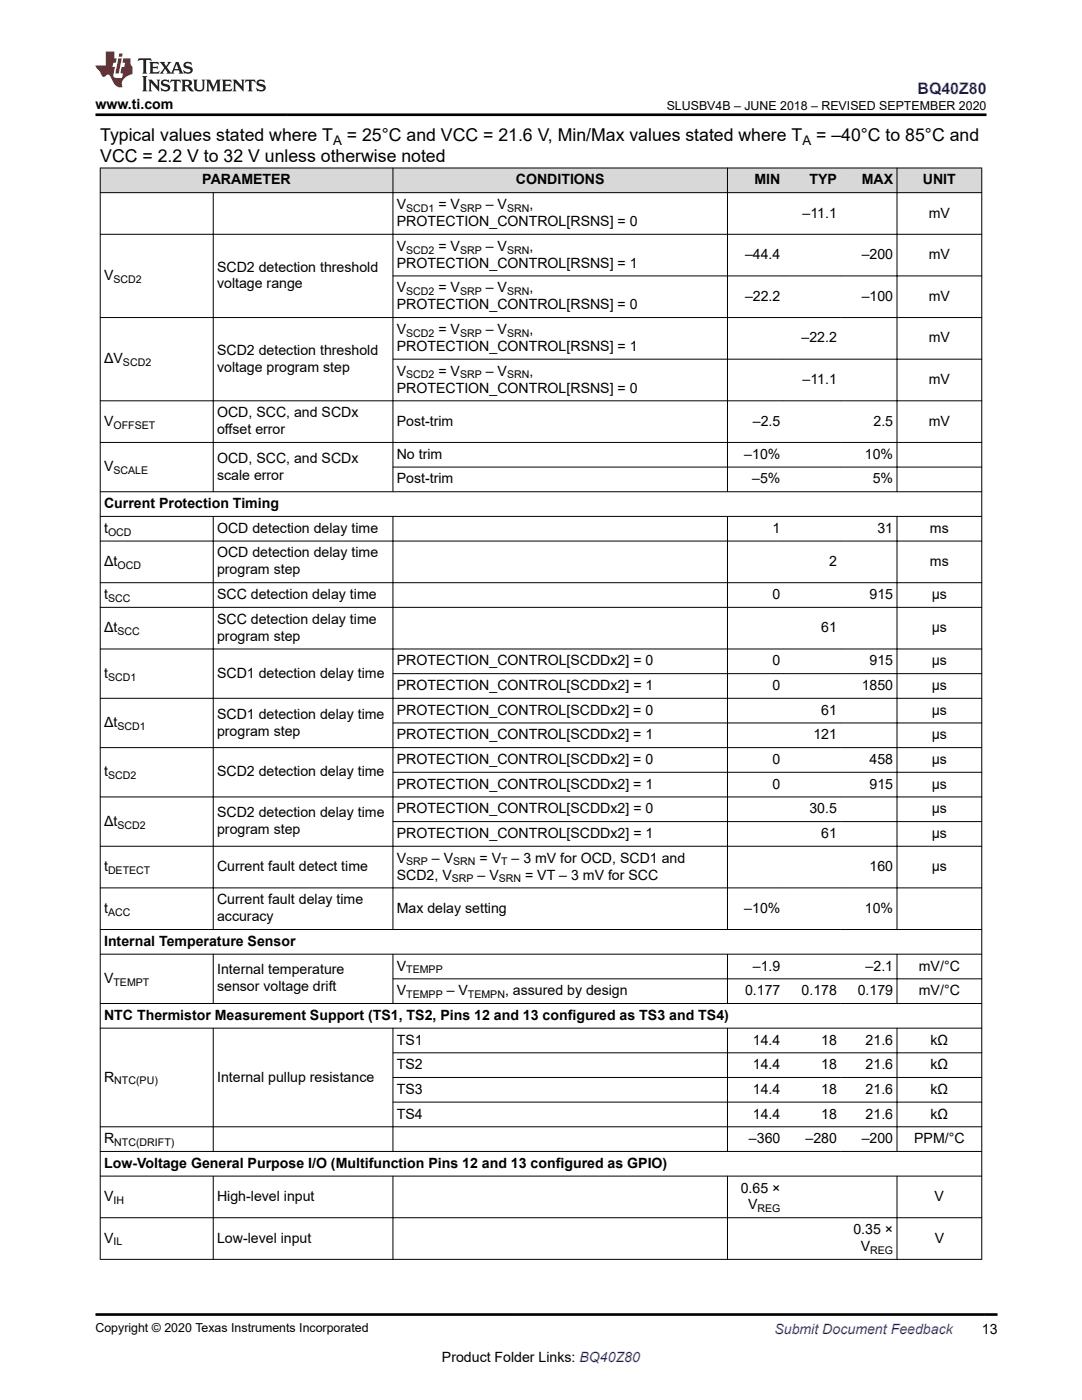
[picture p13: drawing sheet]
<svg xmlns="http://www.w3.org/2000/svg" width="216mm" height="279mm" viewBox="0 0 216 279" stroke-linecap="round" stroke-linejoin="round" font-family="sans-serif">
<defs><g id="words">
<g font-size="3.5">
<text x="20" y="28.1">Typical values stated where T</text>
<text x="69.2" y="28.1">= 25°C and VCC = 21.6 V, Min/Max values stated where T</text>
<text x="162.9" y="28.1">= –40°C to 85°C and</text>
<text x="20" y="32.4">VCC = 2.2 V to 32 V unless otherwise noted</text>
</g>
<text font-size="3.2" fill="#00f" x="183.1" y="18.7">BQ40Z80</text>
<g font-size="2.8">
<text x="19.1" y="21.8">www.ti.com</text>
<text x="40.4" y="36.8">PARAMETER</text>
<text x="79.2" y="41.7">V</text>
<text x="87.5" y="41.7">= V</text>
<text x="96.9" y="41.7">– V</text>
<text x="102.9" y="36.8">CONDITIONS</text>
<text x="105.6" y="41.7">,</text>
<text x="150.6" y="36.8">MIN</text>
<text x="161.5" y="36.8">TYP</text>
<text x="171.9" y="36.8">MAX</text>
<text x="184.2" y="36.8">UNIT</text>
<text x="79.2" y="45.1">PROTECTION_CONTROL[RSNS] = 0</text>
<text x="160.2" y="43.4">–11.1</text>
<text x="185.3" y="43.4">mV</text>
<text x="79.2" y="53.4">PROTECTION_CONTROL[RSNS] = 1</text>
<text x="79.2" y="50">V</text>
<text x="87.5" y="50">= V</text>
<text x="96.9" y="50">– V</text>
<text x="105.6" y="50">,</text>
<text x="148.7" y="51.7">–44.4</text>
<text x="171.9" y="51.7">–200</text>
<text x="185.3" y="51.7">mV</text>
<text x="20.8" y="55.9">V</text>
<text x="43.3" y="54.2">SCD2 detection threshold</text>
<text x="43.3" y="57.6">voltage range</text>
<text x="79.2" y="58.3">V</text>
<text x="87.5" y="58.3">= V</text>
<text x="96.9" y="58.3">– V</text>
<text x="105.6" y="58.3">,</text>
<text x="79.2" y="61.7">PROTECTION_CONTROL[RSNS] = 0</text>
<text x="148.7" y="60">–22.2</text>
<text x="171.9" y="60">–100</text>
<text x="185.3" y="60">mV</text>
<text x="43.3" y="70.8">SCD2 detection threshold</text>
<text x="79.2" y="70">PROTECTION_CONTROL[RSNS] = 1</text>
<text x="79.2" y="66.6">V</text>
<text x="87.5" y="66.6">= V</text>
<text x="96.9" y="66.6">– V</text>
<text x="105.6" y="66.6">,</text>
<text x="159.9" y="68.3">–22.2</text>
<text x="185.3" y="68.3">mV</text>
<text x="20.8" y="72.5">ΔV</text>
<text x="43.3" y="74.2">voltage program step</text>
<text x="79.2" y="75">V</text>
<text x="87.5" y="75">= V</text>
<text x="96.9" y="75">– V</text>
<text x="105.6" y="75">,</text>
<text x="160.2" y="76.6">–11.1</text>
<text x="185.3" y="76.6">mV</text>
<text x="43.3" y="83.3">OCD, SCC, and SCDx</text>
<text x="79.2" y="78.3">PROTECTION_CONTROL[RSNS] = 0</text>
<text x="20.8" y="85">V</text>
<text x="43.3" y="86.6">offset error</text>
<text x="79.2" y="85">Post-trim</text>
<text x="150.2" y="85">–2.5</text>
<text x="174.3" y="85">2.5</text>
<text x="185.3" y="85">mV</text>
<text x="20.8" y="94">V</text>
<text x="43.3" y="92.3">OCD, SCC, and SCDx</text>
<text x="43.3" y="95.7">scale error</text>
<text x="79.2" y="91.6">No trim</text>
<text x="148.5" y="91.6">–10%</text>
<text x="172.6" y="91.6">10%</text>
<text x="20.8" y="101.4">Current Protection Timing</text>
<text x="79.2" y="96.5">Post-trim</text>
<text x="150.1" y="96.5">–5%</text>
<text x="174.1" y="96.5">5%</text>
<text x="20.8" y="106.3">t</text>
<text x="43.3" y="106.3">OCD detection delay time</text>
<text x="154.2" y="106.3">1</text>
<text x="175.1" y="106.3">31</text>
<text x="185.6" y="106.3">ms</text>
<text x="20.8" y="112.9">Δt</text>
<text x="43.3" y="111.3">OCD detection delay time</text>
<text x="165.4" y="112.9">2</text>
<text x="185.6" y="112.9">ms</text>
<text x="20.8" y="119.6">t</text>
<text x="43.3" y="114.6">program step</text>
<text x="43.3" y="119.6">SCC detection delay time</text>
<text x="154.2" y="119.6">0</text>
<text x="173.5" y="119.6">915</text>
<text x="185.9" y="119.6">µs</text>
<text x="43.3" y="124.5">SCC detection delay time</text>
<text x="20.8" y="126.2">Δt</text>
<text x="43.3" y="127.9">program step</text>
<text x="163.9" y="126.2">61</text>
<text x="185.9" y="126.2">µs</text>
<text x="20.8" y="135.3">t</text>
<text x="43.3" y="135.3">SCD1 detection delay time</text>
<text x="79.2" y="132.8">PROTECTION_CONTROL[SCDDx2] = 0</text>
<text x="79.2" y="137.7">PROTECTION_CONTROL[SCDDx2] = 1</text>
<text x="154.2" y="132.8">0</text>
<text x="154.2" y="137.7">0</text>
<text x="171.9" y="137.7">1850</text>
<text x="173.5" y="132.8">915</text>
<text x="185.9" y="132.8">µs</text>
<text x="185.9" y="137.7">µs</text>
<text x="43.3" y="143.4">SCD1 detection delay time</text>
<text x="79.2" y="142.6">PROTECTION_CONTROL[SCDDx2] = 0</text>
<text x="163.9" y="142.6">61</text>
<text x="185.9" y="142.6">µs</text>
<text x="20.8" y="145.1">Δt</text>
<text x="43.3" y="146.8">program step</text>
<text x="79.2" y="147.6">PROTECTION_CONTROL[SCDDx2] = 1</text>
<text x="162.3" y="147.6">121</text>
<text x="185.9" y="147.6">µs</text>
<text x="20.8" y="154.9">t</text>
<text x="43.3" y="154.9">SCD2 detection delay time</text>
<text x="79.2" y="152.5">PROTECTION_CONTROL[SCDDx2] = 0</text>
<text x="154.2" y="152.5">0</text>
<text x="173.5" y="152.5">458</text>
<text x="185.9" y="152.5">µs</text>
<text x="79.2" y="157.4">PROTECTION_CONTROL[SCDDx2] = 1</text>
<text x="154.2" y="157.4">0</text>
<text x="173.5" y="157.4">915</text>
<text x="185.9" y="157.4">µs</text>
<text x="20.8" y="164.8">Δt</text>
<text x="43.3" y="163.1">SCD2 detection delay time</text>
<text x="43.3" y="166.5">program step</text>
<text x="79.2" y="162.3">PROTECTION_CONTROL[SCDDx2] = 0</text>
<text x="79.2" y="167.2">PROTECTION_CONTROL[SCDDx2] = 1</text>
<text x="161.5" y="162.3">30.5</text>
<text x="163.9" y="167.2">61</text>
<text x="185.9" y="162.3">µs</text>
<text x="185.9" y="167.2">µs</text>
<text x="20.8" y="173.9">t</text>
<text x="43.3" y="173.9">Current fault detect time</text>
<text x="79.2" y="172.2">V</text>
<text x="86.2" y="172.2">– V</text>
<text x="95.7" y="172.2">= V</text>
<text x="102.1" y="172.2">– 3 mV for OCD, SCD1 and</text>
<text x="173.5" y="173.9">160</text>
<text x="185.9" y="173.9">µs</text>
<text x="79.2" y="175.5">SCD2, V</text>
<text x="95.3" y="175.5">– V</text>
<text x="104.8" y="175.5">= VT – 3 mV for SCC</text>
<text x="20.8" y="182.2">t</text>
<text x="43.3" y="180.5">Current fault delay time</text>
<text x="43.3" y="183.9">accuracy</text>
<text x="79.2" y="182.2">Max delay setting</text>
<text x="148.5" y="182.2">–10%</text>
<text x="172.6" y="182.2">10%</text>
<text x="20.8" y="188.8">Internal Temperature Sensor</text>
<text x="20.8" y="196.2">V</text>
<text x="43.3" y="194.5">Internal temperature</text>
<text x="43.3" y="197.9">sensor voltage drift</text>
<text x="79.2" y="193.7">V</text>
<text x="150.2" y="193.7">–1.9</text>
<text x="172.7" y="193.7">–2.1</text>
<text x="183.4" y="193.7">mV/°C</text>
<text x="20.8" y="203.5">NTC Thermistor Measurement Support (TS1, TS2, Pins 12 and 13 configured as TS3 and TS4)</text>
<text x="79.2" y="198.6">V</text>
<text x="89.1" y="198.6">– V</text>
<text x="100.8" y="198.6">, assured by design</text>
<text x="148.7" y="198.6">0.177</text>
<text x="159.9" y="198.6">0.178</text>
<text x="171.2" y="198.6">0.179</text>
<text x="183.4" y="198.6">mV/°C</text>
<text x="79.2" y="208.5">TS1</text>
<text x="150.2" y="208.5">14.4</text>
<text x="163.9" y="208.5">18</text>
<text x="172.7" y="208.5">21.6</text>
<text x="185.7" y="208.5">kΩ</text>
<text x="20.8" y="215.8">R</text>
<text x="43.3" y="215.8">Internal pullup resistance</text>
<text x="79.2" y="213.4">TS2</text>
<text x="150.2" y="213.4">14.4</text>
<text x="163.9" y="213.4">18</text>
<text x="172.7" y="213.4">21.6</text>
<text x="185.7" y="213.4">kΩ</text>
<text x="79.2" y="218.3">TS3</text>
<text x="150.2" y="218.3">14.4</text>
<text x="163.9" y="218.3">18</text>
<text x="172.7" y="218.3">21.6</text>
<text x="185.7" y="218.3">kΩ</text>
<text x="79.2" y="223.2">TS4</text>
<text x="150.2" y="223.2">14.4</text>
<text x="163.9" y="223.2">18</text>
<text x="172.7" y="223.2">21.6</text>
<text x="185.7" y="223.2">kΩ</text>
<text x="20.8" y="233.1">Low-Voltage General Purpose I/O (Multifunction Pins 12 and 13 configured as GPIO)</text>
<text x="20.8" y="228.1">R</text>
<text x="149.5" y="228.1">–360</text>
<text x="160.7" y="228.1">–280</text>
<text x="171.9" y="228.1">–200</text>
<text x="182.4" y="228.1">PPM/°C</text>
<text x="20.8" y="239.7">V</text>
<text x="43.3" y="239.7">High-level input</text>
<text x="147.8" y="238">0.65 ×</text>
<text x="186.5" y="239.7">V</text>
<text x="149.3" y="241.4">V</text>
<text x="20.8" y="248">V</text>
<text x="43.3" y="248">Low-level input</text>
<text x="170.3" y="246.3">0.35 ×</text>
<text x="171.8" y="249.7">V</text>
<text x="186.5" y="248">V</text>
<text x="195.9" y="266.1">13</text>
<text x="88.2" y="271.7">Product Folder Links: BQ40Z80</text>
</g>
<text font-size="2.8" fill="#00f" x="154.5" y="266.2">Submit Document Feedback</text>
<g font-size="2.6">
<text x="66.5" y="28.8">A</text>
<text x="160.1" y="28.8">A</text>
</g>
<g font-size="2.5">
<text x="133" y="21.9">SLUSBV4B – JUNE 2018 – REVISED SEPTEMBER 2020</text>
<text x="19.1" y="265.9">Copyright © 2020 Texas Instruments Incorporated</text>
</g>
<g font-size="2.1">
<text x="81.1" y="42.3">SCD1</text>
<text x="91.8" y="42.3">SRP</text>
<text x="101.2" y="42.3">SRN</text>
<text x="81.1" y="50.6">SCD2</text>
<text x="91.8" y="50.6">SRP</text>
<text x="101.2" y="50.6">SRN</text>
<text x="22.6" y="56.4">SCD2</text>
<text x="81.1" y="58.9">SCD2</text>
<text x="91.8" y="58.9">SRP</text>
<text x="101.2" y="58.9">SRN</text>
<text x="81.1" y="67.2">SCD2</text>
<text x="91.8" y="67.2">SRP</text>
<text x="101.2" y="67.2">SRN</text>
<text x="24.5" y="73.1">SCD2</text>
<text x="81.1" y="75.5">SCD2</text>
<text x="91.8" y="75.5">SRP</text>
<text x="101.2" y="75.5">SRN</text>
<text x="22.6" y="85.5">OFFSET</text>
<text x="22.7" y="94.6">SCALE</text>
<text x="21.6" y="106.9">OCD</text>
<text x="23.4" y="113.5">OCD</text>
<text x="21.6" y="120.1">SCC</text>
<text x="23.4" y="126.7">SCC</text>
<text x="21.6" y="135.8">SCD1</text>
<text x="23.4" y="145.7">SCD1</text>
<text x="21.6" y="155.5">SCD2</text>
<text x="23.4" y="165.3">SCD2</text>
<text x="81.1" y="172.7">SRP</text>
<text x="90.4" y="172.7">SRN</text>
<text x="100" y="172.7">T</text>
<text x="21.6" y="174.4">DETECT</text>
<text x="90.2" y="176.1">SRP</text>
<text x="99.5" y="176.1">SRN</text>
<text x="21.6" y="182.7">ACC</text>
<text x="22.6" y="196.7">TEMPT</text>
<text x="81.1" y="194.3">TEMPP</text>
<text x="81.1" y="199.2">TEMPP</text>
<text x="93.4" y="199.2">TEMPN</text>
<text x="22.8" y="216.4">NTC(PU)</text>
<text x="22.8" y="228.7">NTC(DRIFT)</text>
<text x="22.6" y="240.2">IH</text>
<text x="151.1" y="241.9">REG</text>
<text x="22.6" y="248.6">IL</text>
<text x="173.6" y="250.3">REG</text>
</g>
</g></defs>
<g fill="#d8d8d8">
<path d="M20 33.5h175.9v4.9h-175.9z" fill-rule="evenodd"/>
<path d="M20.1 33.6h58.2v4.8h-58.2z" fill-rule="evenodd"/>
<path d="M78.5 33.6h66.6v4.8h-66.6z" fill-rule="evenodd"/>
<path d="M145.2 33.6h11.2v4.8h-11.2z" fill-rule="evenodd"/>
<path d="M156.4 33.6h11.3v4.8h-11.3z" fill-rule="evenodd"/>
<path d="M167.7 33.6h11.2v4.8h-11.2z" fill-rule="evenodd"/>
<path d="M179 33.6h16.8v4.8h-16.8z" fill-rule="evenodd"/>
</g>
<g fill="none" stroke="#000" stroke-width=".2">
<path d="M19.9 33.5h176.1M19.9 38.4h176.1M20 33.5v217.9M42.6 38.4v59.8M78.4 33.5v64.7M145.2 33.5v64.7M179 33.5v64.7M195.9 33.5v217.9M19.9 46.8h176.1M78.3 55.1h117.7M19.9 63.4h176.1M78.3 71.7h117.7"/>
<path d="M196 80h-176.1M19.9 88.3h176.1M78.3 93.2h117.7M196 98.1h-176.1M19.9 103.1h176.1M19.9 108h176.1M19.9 116.3h176.1M42.6 103v82.6M78.4 103v82.6M145.2 103v82.6M179 103v82.6M19.9 121.2h176.1"/>
<path d="M19.9 129.5h176.1M19.9 139.4h176.1M78.3 134.4h117.7M19.9 149.2h176.1M19.9 159h176.1M78.3 144.3h117.7M78.3 154.1h117.7M19.9 168.9h176.1M19.9 177.2h176.1M78.3 164h117.7M19.9 185.5h176.1M19.9 190.4h176.1"/>
<path d="M42.6 190.4v9.9M78.3 195.3h117.7M78.4 190.4v9.9M145.2 190.4v9.9M179 190.4v9.9M19.9 200.3h176.1M19.9 205.2h176.1M42.6 205.1v24.8M78.3 210.1h117.7M78.3 215h117.7M78.3 220h117.7M78.4 205.1v24.8"/>
<path d="M145.2 205.1v24.8M179 205.1v24.8M19.9 229.8h176.1M19.9 234.7h176.1M42.6 234.7v16.7M78.4 234.7v16.7M145.2 234.7v16.7M179 234.7v16.7M196 224.9h-176.1M19.9 243h176.1M19.9 251.3h176.1"/>
</g>
<path d="M27.7 11.6l-.2 .6 .5-.2h.6v.1v2.2l-.2 .4h1l-.2-.4v-2.2v-.1h.5l.5 .2-.1-.6zM29.8 12.4l.2 .3v1.6l-.2 .4h1.9l.1-.6a1.08 1.08 0 0 1-1.3 .2v-.7h.6l.4 .2v-.7l-.4 .2h-.6v-.5l.2-.2a1 1 0 0 1 1 .3l-.1-.5zM31.8 12.4l1 1.1-1 1.2h.9l-.2-.2 .4-.8 .5 .8-.2 .2h1.6l-.2-.2 .1-.5h1l.1 .5-.1 .2h.9l-.2-.4-.8-1.9h-.5l-1 2.1-.8-1.1 .9-1h-.8l.2 .2-.5 .6-.3-.6 .1-.2zM35.2 12.8l.4 1h-.8zM36.8 12.5a.65 .65 0 0 0-.2 .7 .65 .65 0 0 0 .6 .5l.7 .1 .1 .3a.79 .79 0 0 1-.7 .4 .79 .79 0 0 1-.7-.5l.1 .7 .2-.1a.93 .93 0 0 0 1.1 0 .93 .93 0 0 0 .4-.9 1.46 1.46 0 0 0-1.2-.6l-.1-.3a1.09 1.09 0 0 1 1.2 .2l-.2-.6-.1 .1-.6-.2zM28.4 15.2l.2 .4v2.2l-.2 .4h1l-.2-.4v-2.2l.2-.4zM29.6 15.9l.2 .4v1.5l-.2 .4h.8l-.3-.4v-1.3l1.7 1.8v-2l.2-.4h-.8l.2 .2 .1 1.1-1.2-1.3zM32.3 16a.65 .65 0 0 0-.2 .8 .65 .65 0 0 0 .7 .4l.6 .2 .1 .2a.79 .79 0 0 1-.7 .4 .79 .79 0 0 1-.7-.5l.1 .7 .2-.1a.93 .93 0 0 0 1.1 .1 .93 .93 0 0 0 .4-1 1.46 1.46 0 0 0-1.2-.5l-.1-.4a1.09 1.09 0 0 1 1.2 .2l-.2-.6-.1 .1-.6-.1zM34.1 15.9l-.1 .6a.63 .63 0 0 1 .7-.3l.1 1.6-.3 .4h1l-.2-.4v-1.6a.66 .66 0 0 1 .8 .3l-.1-.6zM36.2 15.9l.2 .4v1.5l-.2 .4h.9l-.2-.2v-.7h.5l.1 .2a.79 .79 0 0 0 1.2 .6l-1-.9a.61 .61 0 0 0 .6-.6 .61 .61 0 0 0-.5-.7zM36.9 16.2h.2a.47 .47 0 0 1 .5 .1 .47 .47 0 0 1 .1 .5l-.2 .1-.6 .1zM38.5 15.9l.2 .2a2.27 2.27 0 0 0 .4 2 1.04 1.04 0 0 0 1.7-.7v-1.3l.2-.2h-.8l.2 .4v1.1a.6 .6 0 0 1-.6 .6 .6 .6 0 0 1-.6-.6v-1.1l.3-.4zM41.1 15.9l.2 .4v1.5l-.2 .4h.7l-.2-.4v-1.4l.9 1.9 .8-1.9v1.4l-.2 .4h1l-.3-.4v-1.5l.3-.4h-.8l-.7 1.5-.7-1.5zM44.3 15.9l.2 .4v1.5l-.2 .4h1.9l.1-.6a1.09 1.09 0 0 1-1.3 .2v-.7h.6l.4 .2v-.6l-.4 .2h-.6v-.6l.2-.1a1.01 1.01 0 0 1 1 .3l-.1-.6zM46.4 15.9l.3 .4v1.5l-.3 .4h.8l-.2-.4v-1.3l1.6 1.8v-2l.2-.4h-.7l.2 .2v1.1l-1.2-1.3zM49 15.9l-.1 .6a.63 .63 0 0 1 .8-.3v1.6l-.3 .4h1l-.2-.4v-1.6a.66 .66 0 0 1 .8 .3l-.1-.6zM51.4 16a.65 .65 0 0 0-.2 .8 .65 .65 0 0 0 .6 .4l.6 .2 .2 .2a.79 .79 0 0 1-.8 .4 .79 .79 0 0 1-.6-.5l.1 .7 .2-.1a.93 .93 0 0 0 1 .1 .93 .93 0 0 0 .5-1 1.46 1.46 0 0 0-1.3-.5l-.1-.4a1.09 1.09 0 0 1 1.3 .2l-.2-.6-.2 .1-.5-.1z" fill="#231f20"/>
<path d="M21.1 10.3v2.7h-2v.4l.9 1a.95 .95 0 0 0 .9 .9 .59 .59 0 0 1 .6-.4 .59 .59 0 0 1 .5 .3l.4 .8a1.59 1.59 0 0 0 2.1 1.4 1.61 1.61 0 0 1 1-2.3l1-.3-.1-1.5a1.59 1.59 0 0 1-.4-1.7h-1.4l-.2 .9h.5l-.1 .9h-.5l-.2 .9v.3l.4 .1-.2 .9h-.6a.73 .73 0 0 1-1.1-.7l.3-1.5h-.5l.2-.9h.5l.2-.9h-.5v-1.3zM23.6 11.6l-.6 3.1h.7l.6-3.1zM23.8 10.7l-.1 .6h.7l.1-.6z" fill="#ed1c24"/>
<path d="M19.1 22.9h177.8M19 262.3h180" fill="none" stroke="#000" stroke-width=".53"/>
<use href="#words"/>
</svg>
